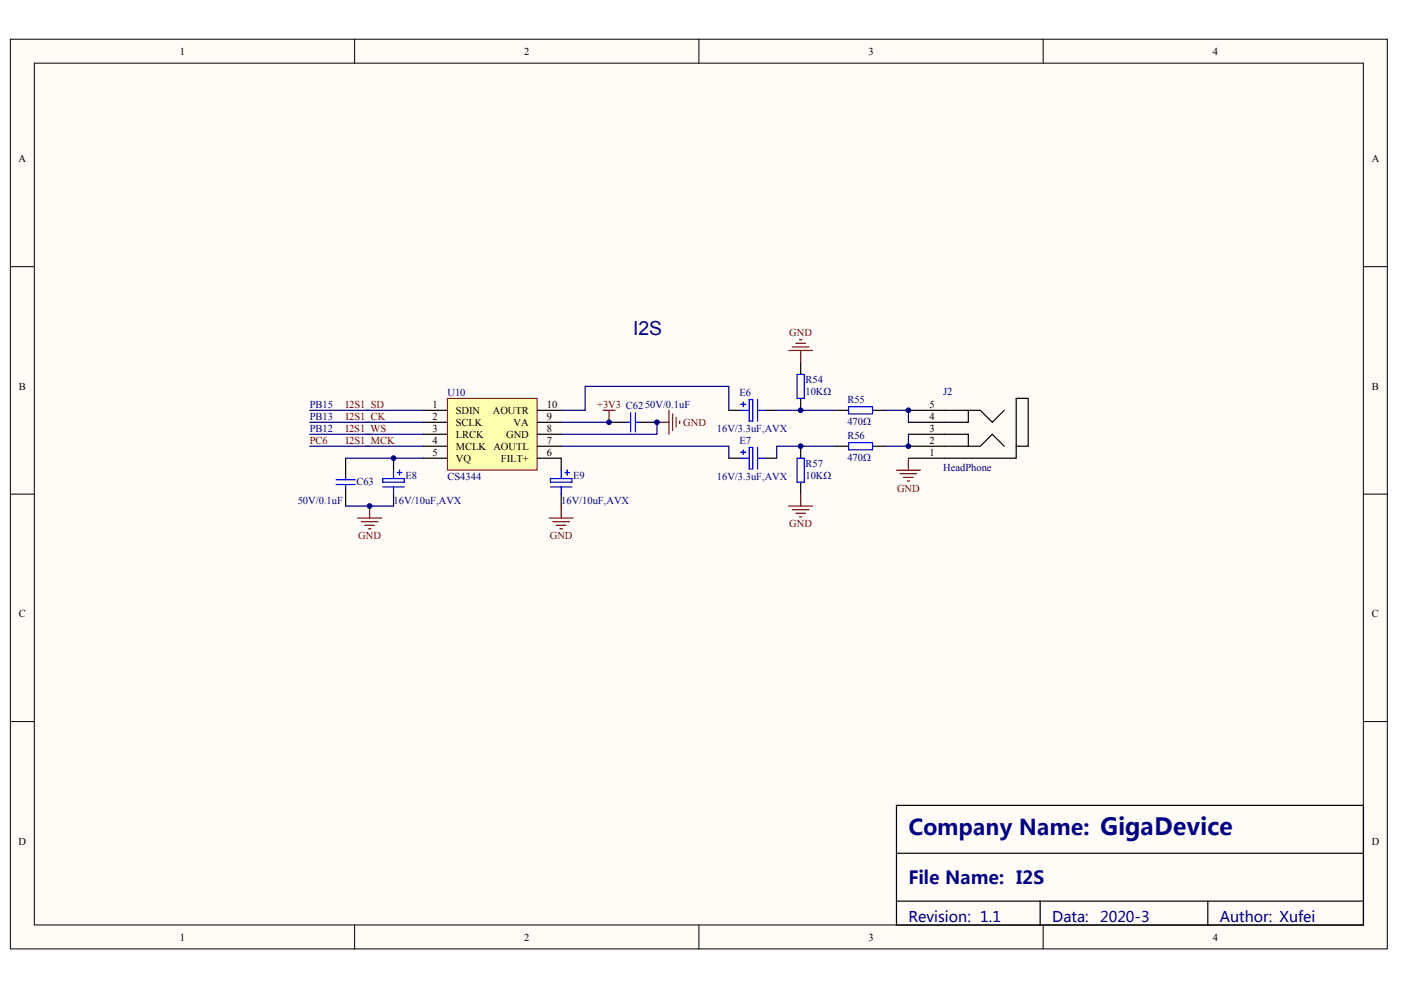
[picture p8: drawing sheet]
<svg xmlns="http://www.w3.org/2000/svg" width="297mm" height="210mm" viewBox="0 0 297 210" stroke-linecap="round" stroke-linejoin="round" font-family="sans-serif">
<defs><g id="words">
<text font-size="4.6" fill="#000080" x="192.6" y="177.1">Company Name: GigaDevice</text>
<text font-size="4.1" fill="#000080" x="134.2" y="70.9">I2S</text>
<text font-size="3.8" fill="#000080" x="192.6" y="187.5">File Name: I2S</text>
<g font-size="3.1" fill="#000080">
<text x="192.6" y="195.4">Revision: 1.1</text>
<text x="223.1" y="195.4">Data:</text>
<text x="233.2" y="195.4">2020-3</text>
<text x="258.6" y="195.4">Author: Xufei</text>
</g>
<g font-size="2.2">
<text x="38.1" y="11.6">1</text>
<text x="111.1" y="11.6">2</text>
<text x="184.1" y="11.6">3</text>
<text x="257.1" y="11.6">4</text>
<text x="3.9" y="34.4">A</text>
<text x="290.8" y="34.4">A</text>
<text x="4" y="82.6">B</text>
<text x="290.9" y="82.6">B</text>
<text x="91.7" y="86.5">1</text>
<text x="91.7" y="89">2</text>
<text x="96.6" y="87.8">SDIN</text>
<text x="104.5" y="87.8">AOUTR</text>
<text x="115.9" y="86.5">10</text>
<text x="115.9" y="89">9</text>
<text x="197.1" y="86.5">5</text>
<text x="197.1" y="89">4</text>
<text x="91.7" y="91.6">3</text>
<text x="91.7" y="94.1">4</text>
<text x="96.6" y="90.3">SCLK</text>
<text x="96.6" y="92.8">LRCK</text>
<text x="96.6" y="95.4">MCLK AOUTL</text>
<text x="107.3" y="92.8">GND</text>
<text x="108.9" y="90.3">VA</text>
<text x="115.9" y="94.1">7</text>
<text x="115.9" y="91.6">8</text>
<text x="197.1" y="91.6">3</text>
<text x="197.1" y="94.1">2</text>
<text x="91.7" y="96.7">5</text>
<text x="96.6" y="97.9">VQ</text>
<text x="106.2" y="97.9">FILT+</text>
<text x="115.9" y="96.7">6</text>
<text x="197.1" y="96.7">1</text>
<text x="4" y="130.9">C</text>
<text x="290.9" y="130.9">C</text>
<text x="3.9" y="179.1">D</text>
<text x="290.8" y="179.1">D</text>
<text x="38.1" y="199.4">1</text>
<text x="111.1" y="199.4">2</text>
<text x="184.1" y="199.4">3</text>
<text x="257.1" y="199.4">4</text>
</g>
<g font-size="2.2" fill="#800000">
<text x="167.3" y="71.3">GND</text>
<text x="73.3" y="89">I2S1_CK</text>
<text x="73.3" y="86.5">I2S1_SD</text>
<text x="126.6" y="86.5">+3V3 C6250V/0.1uF</text>
<text x="65.7" y="94.1">PC6</text>
<text x="73.3" y="94.1">I2S1_MCK</text>
<text x="73.3" y="91.6">I2S1_WS</text>
<text x="144.9" y="90.3">GND</text>
<text x="190.2" y="104.2">GND</text>
<text x="167.3" y="111.8">GND</text>
<text x="75.9" y="114.4">GND</text>
<text x="116.6" y="114.4">GND</text>
</g>
<g font-size="2.2" fill="#000080">
<text x="94.9" y="84">U10</text>
<text x="156.8" y="84">E6</text>
<text x="170.8" y="81.2">R54</text>
<text x="170.8" y="83.7">10KΩ</text>
<text x="200" y="83.7">J2</text>
<text x="65.7" y="89">PB13</text>
<text x="65.7" y="86.5">PB15</text>
<text x="179.7" y="85.5">R55</text>
<text x="65.7" y="91.6">PB12</text>
<text x="152" y="91.6">16V/3.3uF,AVX</text>
<text x="156.8" y="94.1">E7</text>
<text x="179.7" y="90.1">470Ω</text>
<text x="179.7" y="93.1">R56</text>
<text x="86" y="101.5">E8</text>
<text x="94.9" y="101.7">CS4344</text>
<text x="121.5" y="101.5">E9</text>
<text x="152" y="101.7">16V/3.3uF,AVX</text>
<text x="170.8" y="98.9">R57</text>
<text x="170.8" y="101.5">10KΩ</text>
<text x="179.7" y="97.7">470Ω</text>
<text x="200" y="100">HeadPhone</text>
<text x="63.1" y="106.8">50V/0.1uF</text>
<text x="75.6" y="102.7">C63</text>
<text x="83.4" y="106.8">16V/10uF,AVX</text>
<text x="119" y="106.8">16V/10uF,AVX</text>
</g>
</g></defs>
<g fill="#fffcf8" stroke="#000" stroke-width=".21">
<path d="M2.2 8.3h291.9v192.9h-291.9z"/>
<path d="M7.3 13.4h281.8v182.7h-281.8z"/>
</g>
<path d="M75.2 8.3v5.1M148.2 8.3v5.1M221.2 8.3v5.1M2.2 56.5h5.1M289.1 56.5h5.1M2.2 104.8h5.1M289.1 104.8h5.1M2.2 153h5.1M289.1 153h5.1M75.2 196.1v5.1M148.2 196.1v5.1M221.2 196.1v5.1" fill="none" stroke="#000" stroke-width=".21"/>
<g fill="none" stroke="#000" stroke-width=".25">
<path d="M169.8 76.8v2.6M73.3 97.2v3.8M83.4 97.2v2.5M119 97.2v2.5M129.1 89.5h3.8M135.5 89.5h3.8M154.5 87h2.6M154.5 97.2h2.6M162.1 87h2.6M162.1 97.2h2.6M169.8 84.5v2.5M169.8 94.6v2.6"/>
<path d="M177.4 87h2.5M177.4 94.6h2.5M185 87h2.5M185 94.6h2.5M192.6 87h15.2l2.6 2.5 2.5-2.5M192.6 94.6h15.2l2.6-2.5 2.5 2.5M192.6 92.1h12.7v2.5M205.3 87v2.5h-12.7M215.5 84.5h2.5v10.1h-2.5zM215.5 94.6v2.6h-22.9M73.3 103.5v3.8M83.4 104.8v2.5"/>
<path d="M119 104.8v2.5M169.8 102.2v2.6M190.1 170.8h99v25.3h-99zM190.1 180.9h99M190.1 191.1h99M220.5 191.1v5M256.1 191.1v5"/>
</g>
<g fill="none" stroke="#00f" stroke-width=".25">
<path d="M169 79.4h1.5v5.1h-1.5zM83.4 99.7v1.8M84.7 99.7v1M119 99.7v1.8M120.3 99.7v1M132.9 89.5h.8M133.7 87.5v4.1M134.7 89.5h.8M134.7 87.5v4.1M157.1 85.7h1M157.1 87h1.7M157.1 95.9h1"/>
<path d="M157.1 97.2h1.7M157.6 85.2v1M157.6 95.4v1M158.8 84.7h.8v4.6h-.8zM158.8 94.9h.8v4.5h-.8zM160.6 87h1.5M160.6 84.7v4.6M160.6 94.9v4.5M160.6 97.2h1.5M169 97.2h1.5v5h-1.5zM179.9 86.2h5.1v1.6h-5.1zM179.9 93.9h5.1v1.5h-5.1z"/>
<path d="M71.3 102.7h4M71.3 101.7h4M73.3 101v.7M73.3 102.7v.8M81.2 101.5h4.5v.7h-4.5zM81.2 103.2h4.5M83.4 103.2v1.6M84.2 100.2h1M116.7 103.2h4.6M116.7 101.5h4.6v.7h-4.6zM119 103.2v1.6M119.7 100.2h1.1"/>
</g>
<g fill="none" stroke="#000080" stroke-width=".25">
<path d="M65.7 89.5h24.1M65.7 87h24.1M65.7 92.1h24.1M65.7 94.6h24.1M73.3 97.2h16.5M119 87h5.1v-5.1h30.4v5.1M119 94.6h35.5v2.6M119 89.5h10.1M139.3 89.5v2.6h-20.3M164.7 87h12.7M177.4 94.6h-12.7v2.6M187.5 87h5.1v2.5"/>
<path d="M192.6 92.1v2.5h-5.1M73.3 107.3h10.1"/>
</g>
<g fill="none" stroke="#800000" stroke-width=".25">
<path d="M167.2 74.3h5.1M168 73.5h3.5M168.7 72.8h2.1M169.5 72h.5M169.8 74.3v2.5M139.3 89.5h2.5M141.8 87v5.1M142.6 87.8v3.5M143.4 88.5v2.1M144.1 89.3v.5M190.1 99.7h5M192.6 97.2v2.5"/>
<path d="M75.8 109.8h5.1M76.6 110.6h3.5M77.3 111.4h2.1M78.1 112.1h.5M78.4 107.3v2.5M116.4 109.8h5.1M117.2 110.6h3.6M118 111.4h2M118.7 112.1h.5M119 107.3v2.5M167.2 107.3h5.1M168 108.1h3.5"/>
<path d="M168.7 108.8h2.1M169.5 109.6h.5M169.8 104.8v2.5M190.8 100.5h3.6M191.6 101.2h2M192.4 102h.5"/>
</g>
<path d="M94.9 84.5h19v15.2h-19z" fill="#ffffb0" stroke="#800000" stroke-width=".21"/>
<path d="M89.8 87h5.1M89.8 89.5h5.1M89.8 92.1h5.1M89.8 94.6h5.1M89.8 97.2h5.1M113.9 87h5.1M113.9 89.5h5.1M113.9 92.1h5.1M113.9 94.6h5.1M113.9 97.2h5.1" fill="none" stroke="#000" stroke-width=".25"/>
<path d="M127.9 87h2.5M129.1 87v2.5" fill="none" stroke="#800000" stroke-width=".25"/>
<g fill="#000080" stroke="#000080" stroke-width=".21">
<circle cx="78.3" cy="107.3" r=".5"/>
<circle cx="83.4" cy="97.1" r=".5"/>
<circle cx="129.1" cy="89.5" r=".5"/>
<circle cx="139.3" cy="89.5" r=".5"/>
<circle cx="169.7" cy="94.6" r=".5"/>
<circle cx="169.7" cy="87" r=".5"/>
<circle cx="192.6" cy="94.6" r=".5"/>
<circle cx="192.6" cy="87" r=".5"/>
</g>
<use href="#words"/>
</svg>
